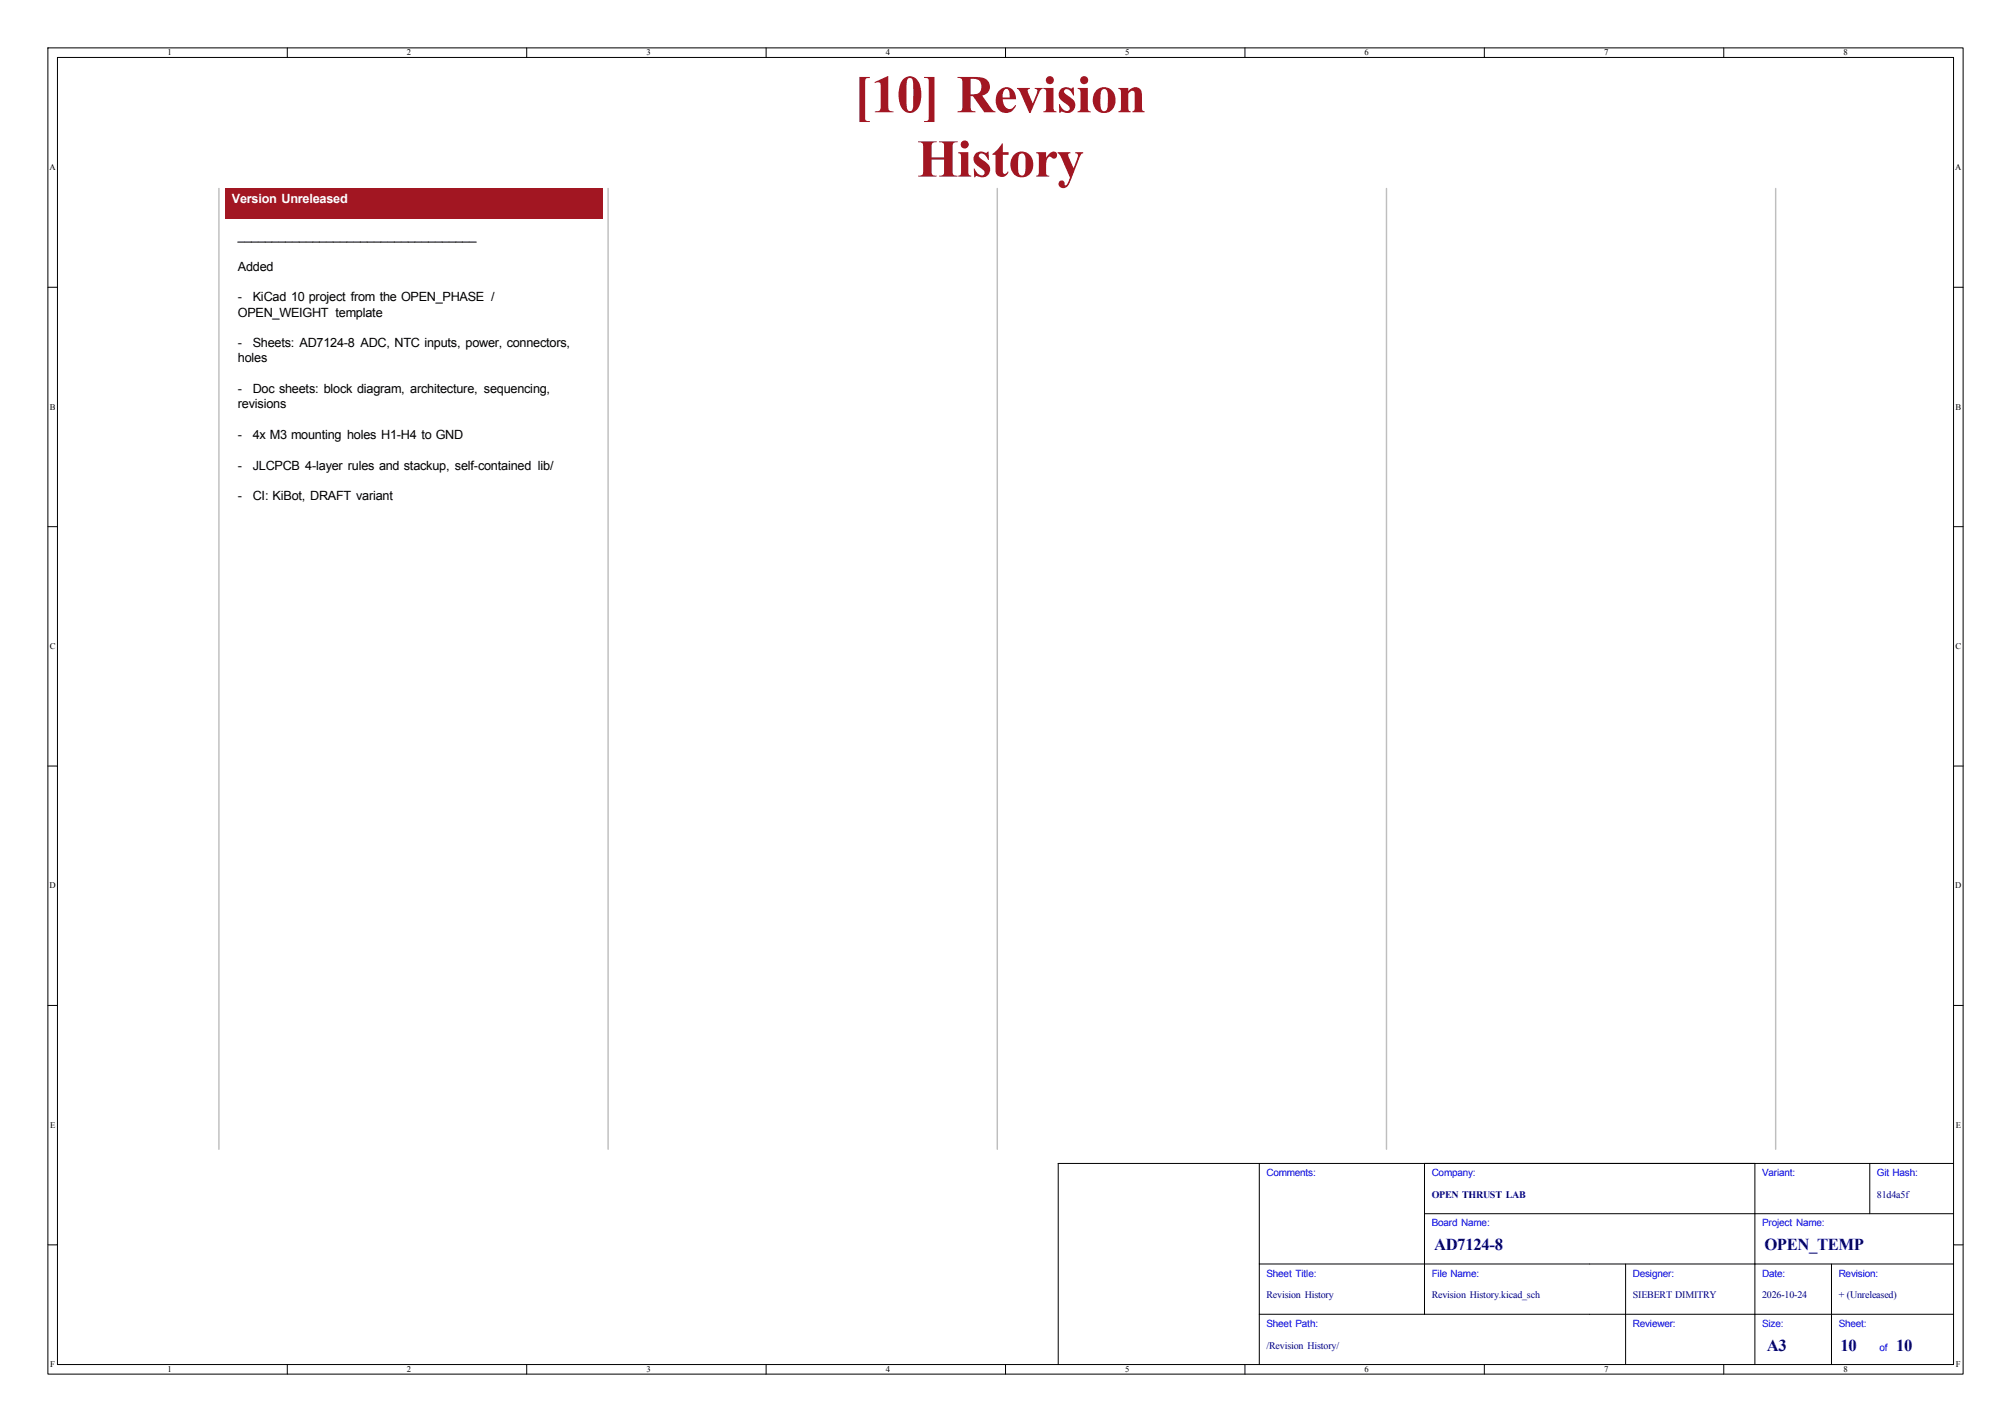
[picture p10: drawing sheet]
<svg xmlns="http://www.w3.org/2000/svg" width="420mm" height="297mm" viewBox="0 0 420 297" stroke-linecap="round" stroke-linejoin="round" font-family="sans-serif">
<defs><g id="words">
<g font-size="11.1" fill="#a21622">
<text x="178.3" y="23.5">[10] Revision</text>
<text x="191.5" y="36.9">History</text>
</g>
<g font-size="3.5" fill="#00007f">
<text x="299.5" y="261.1">AD7124-8</text>
<text x="368.5" y="261.1">OPEN_TEMP</text>
<text x="369" y="282.1">A3</text>
<text x="384.4" y="282.1">10</text>
<text x="396" y="282.1">10</text>
</g>
<text font-size="2.7" fill="#fff" x="48.4" y="42.5">Version Unreleased</text>
<g font-size="2.7">
<text x="49.7" y="50.1">___________________________________</text>
<text x="49.7" y="56.5">Added</text>
<text x="49.7" y="62.9">-</text>
<text x="52.8" y="62.9">KiCad 10 project from the OPEN_PHASE /</text>
<text x="49.7" y="66.1">OPEN_WEIGHT template</text>
<text x="49.7" y="72.5">-</text>
<text x="49.7" y="75.7">holes</text>
<text x="52.8" y="72.5">Sheets: AD7124-8 ADC, NTC inputs, power, connectors,</text>
<text x="49.7" y="82.1">-</text>
<text x="52.8" y="82.1">Doc sheets: block diagram, architecture, sequencing,</text>
<text x="49.7" y="85.3">revisions</text>
<text x="49.7" y="91.7">-</text>
<text x="52.8" y="91.7">4x M3 mounting holes H1-H4 to GND</text>
<text x="49.7" y="98.1">-</text>
<text x="52.8" y="98.1">JLCPCB 4-layer rules and stackup, self-contained lib/</text>
<text x="49.7" y="104.5">-</text>
<text x="52.8" y="104.5">CI: KiBot, DRAFT variant</text>
</g>
<g font-size="2.1" fill="#00f">
<text x="264.5" y="245.7">Comments:</text>
<text x="299" y="245.7">Company:</text>
<text x="368" y="245.7">Variant:</text>
<text x="392" y="245.7">Git Hash:</text>
<text x="299" y="256.2">Board Name:</text>
<text x="368" y="256.2">Project Name:</text>
<text x="264.5" y="266.7">Sheet Title:</text>
<text x="299" y="266.7">File Name:</text>
<text x="341" y="266.7">Designer:</text>
<text x="368" y="266.7">Date:</text>
<text x="384" y="266.7">Revision:</text>
<text x="264.5" y="277.2">Sheet Path:</text>
<text x="341" y="277.2">Reviewer:</text>
<text x="368" y="277.2">Size:</text>
<text x="384" y="277.2">Sheet:</text>
<text x="392.5" y="282.2">of</text>
</g>
<g font-size="2.1" fill="#00007f">
<text x="299" y="250.2">OPEN THRUST LAB</text>
<text x="392" y="250.2">81d4a5f</text>
<text x="264.5" y="271.2">Revision History</text>
<text x="299" y="271.2">Revision History.kicad_sch</text>
<text x="341" y="271.2">SIEBERT DIMITRY</text>
<text x="368" y="271.2">2026-10-24</text>
<text x="384" y="271.2">+ (Unreleased)</text>
<text x="264.5" y="281.7">/Revision History/</text>
</g>
<g font-size="1.8">
<text x="35" y="11.6">1</text>
<text x="85" y="11.6">2</text>
<text x="135" y="11.6">3</text>
<text x="185" y="11.6">4</text>
<text x="235" y="11.6">5</text>
<text x="285" y="11.6">6</text>
<text x="335" y="11.6">7</text>
<text x="385" y="11.6">8</text>
<text x="10.3" y="35.6">A</text>
<text x="408.3" y="35.6">A</text>
<text x="10.4" y="85.6">B</text>
<text x="408.4" y="85.6">B</text>
<text x="10.4" y="135.6">C</text>
<text x="408.4" y="135.6">C</text>
<text x="10.3" y="185.6">D</text>
<text x="408.3" y="185.6">D</text>
<text x="10.4" y="235.6">E</text>
<text x="408.4" y="235.6">E</text>
<text x="10.5" y="285.6">F</text>
<text x="35" y="286.6">1</text>
<text x="85" y="286.6">2</text>
<text x="135" y="286.6">3</text>
<text x="185" y="286.6">4</text>
<text x="235" y="286.6">5</text>
<text x="285" y="286.6">6</text>
<text x="335" y="286.6">7</text>
<text x="385" y="286.6">8</text>
<text x="408.5" y="285.6">F</text>
</g>
</g></defs>
<g fill="none" stroke="#000" stroke-width=".21">
<path d="M10 10h400v277h-400zM12 12h396v273h-396zM60 10v2M110 10v2M160 10v2M210 10v2M260 10v2M310 10v2M360 10v2M10 60h2M408 60h2M10 110h2"/>
<path d="M408 110h2M10 160h2M408 160h2M10 210h2M408 210h2M263 243v42M297.5 253.5h110.5M297.5 243v31.5M366.5 243v42M390.5 243v10.5M408 243h-187v42M10 260h2"/>
<path d="M263 274.5h145M263 264h145M339.5 264v21M382.5 264v21M408 260h2M60 285v2M110 285v2M160 285v2M210 285v2M260 285v2M310 285v2M360 285v2"/>
</g>
<path d="M47 39.4h78.7v6.3h-78.7z" fill="#a21622"/>
<path d="M45.7 39.4v200.6M127 39.4v200.6M208.3 39.4v200.6M289.6 39.4v200.6M370.8 39.4v200.6" fill="none" stroke="#bebebe" stroke-width=".3"/>
<use href="#words"/>
</svg>
